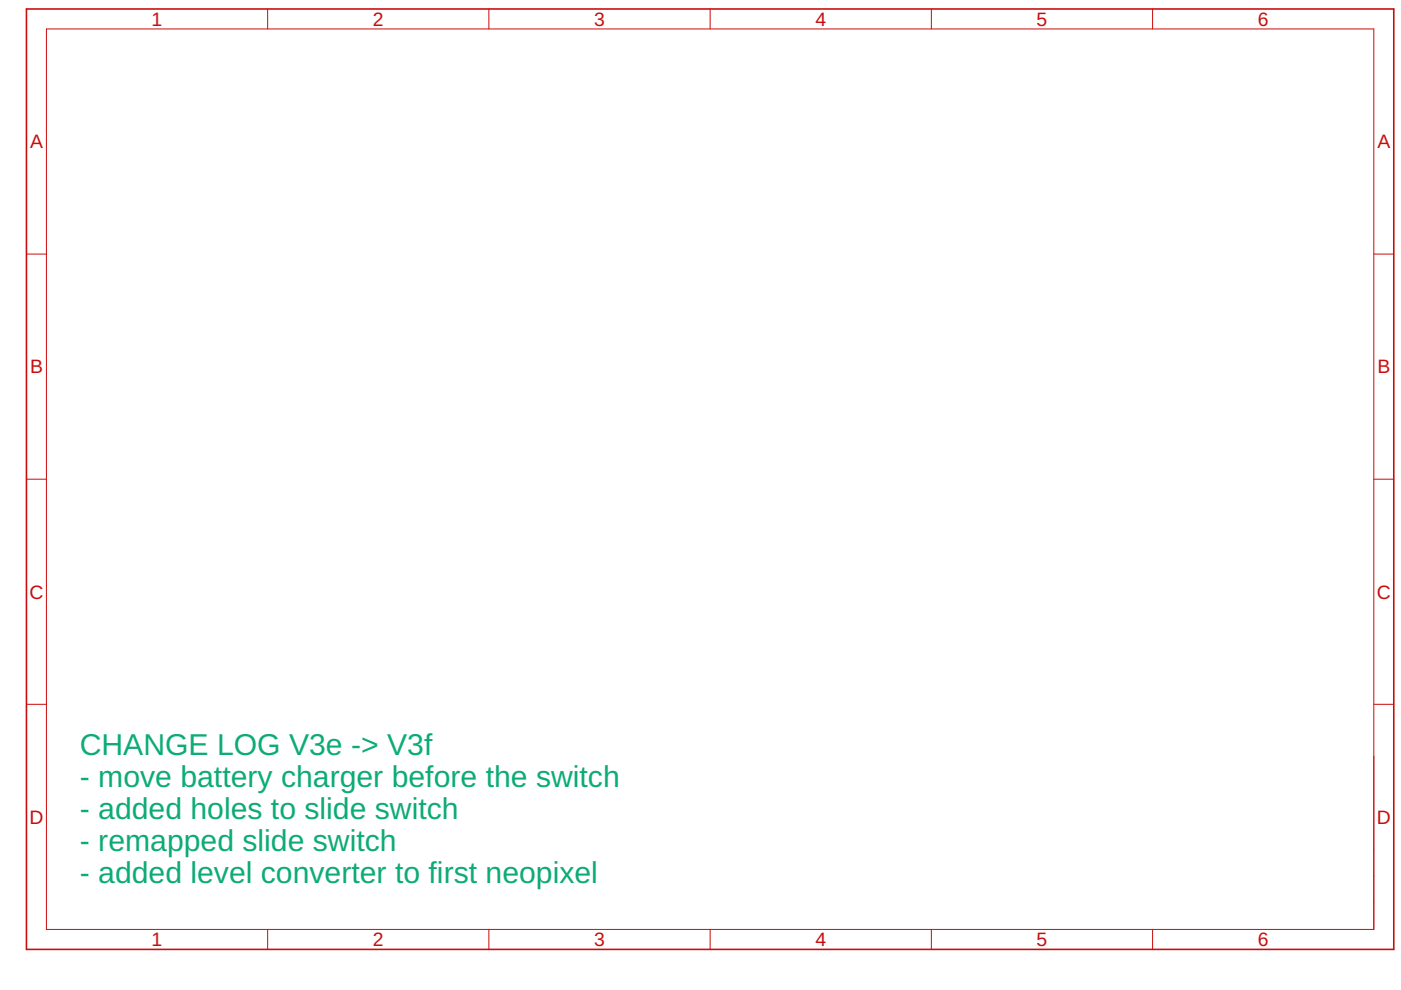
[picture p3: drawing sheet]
<svg xmlns="http://www.w3.org/2000/svg" width="297mm" height="210mm" viewBox="0 0 297 210" stroke-linecap="round" stroke-linejoin="round" font-family="sans-serif">
<defs><g id="words">
<g font-size="6.4" fill="#0dab76">
<text x="16.9" y="160">CHANGE LOG V3e -&gt; V3f</text>
<text x="16.9" y="166.8">- move battery charger before the switch</text>
<text x="16.9" y="173.6">- added holes to slide switch</text>
<text x="16.9" y="180.4">- remapped slide switch</text>
<text x="16.9" y="187.2">- added level converter to first neopixel</text>
</g>
<g font-size="4.1" fill="#c90d0c">
<text x="32.2" y="5.5">1</text>
<text x="79.1" y="5.5">2</text>
<text x="126" y="5.5">3</text>
<text x="172.9" y="5.5">4</text>
<text x="219.8" y="5.5">5</text>
<text x="266.7" y="5.5">6</text>
<text x="6.4" y="31.4">A</text>
<text x="292" y="31.4">A</text>
<text x="6.4" y="79.2">B</text>
<text x="292" y="79.2">B</text>
<text x="6.2" y="126.9">C</text>
<text x="291.9" y="126.9">C</text>
<text x="6.2" y="174.6">D</text>
<text x="291.9" y="174.6">D</text>
<text x="32.2" y="200.6">1</text>
<text x="79.1" y="200.6">2</text>
<text x="126" y="200.6">3</text>
<text x="172.9" y="200.6">4</text>
<text x="219.8" y="200.6">5</text>
<text x="266.7" y="200.6">6</text>
</g>
</g></defs>
<g fill="none" stroke="#c90d0c" stroke-width=".21">
<path d="M9.8 6.1h281.5v191h-281.5zM56.7 1.9v4.2M103.7 1.9v4.2M150.6 1.9v4.2M197.5 1.9v4.2M244.4 1.9v4.2M5.6 53.9h4.2M291.3 53.9h4.2M5.6 101.6h4.2M291.3 101.6h4.2M5.6 149.3h4.2M291.3 149.3h4.2"/>
<path d="M56.7 197.1v4.2M103.7 197.1v4.2M150.6 197.1v4.2M197.5 197.1v4.2M244.4 197.1v4.2"/>
</g>
<path d="M5.6 1.9h289.9v199.4h-289.9z" fill="none" stroke="#c90d0c" stroke-width=".34"/>
<use href="#words"/>
</svg>
